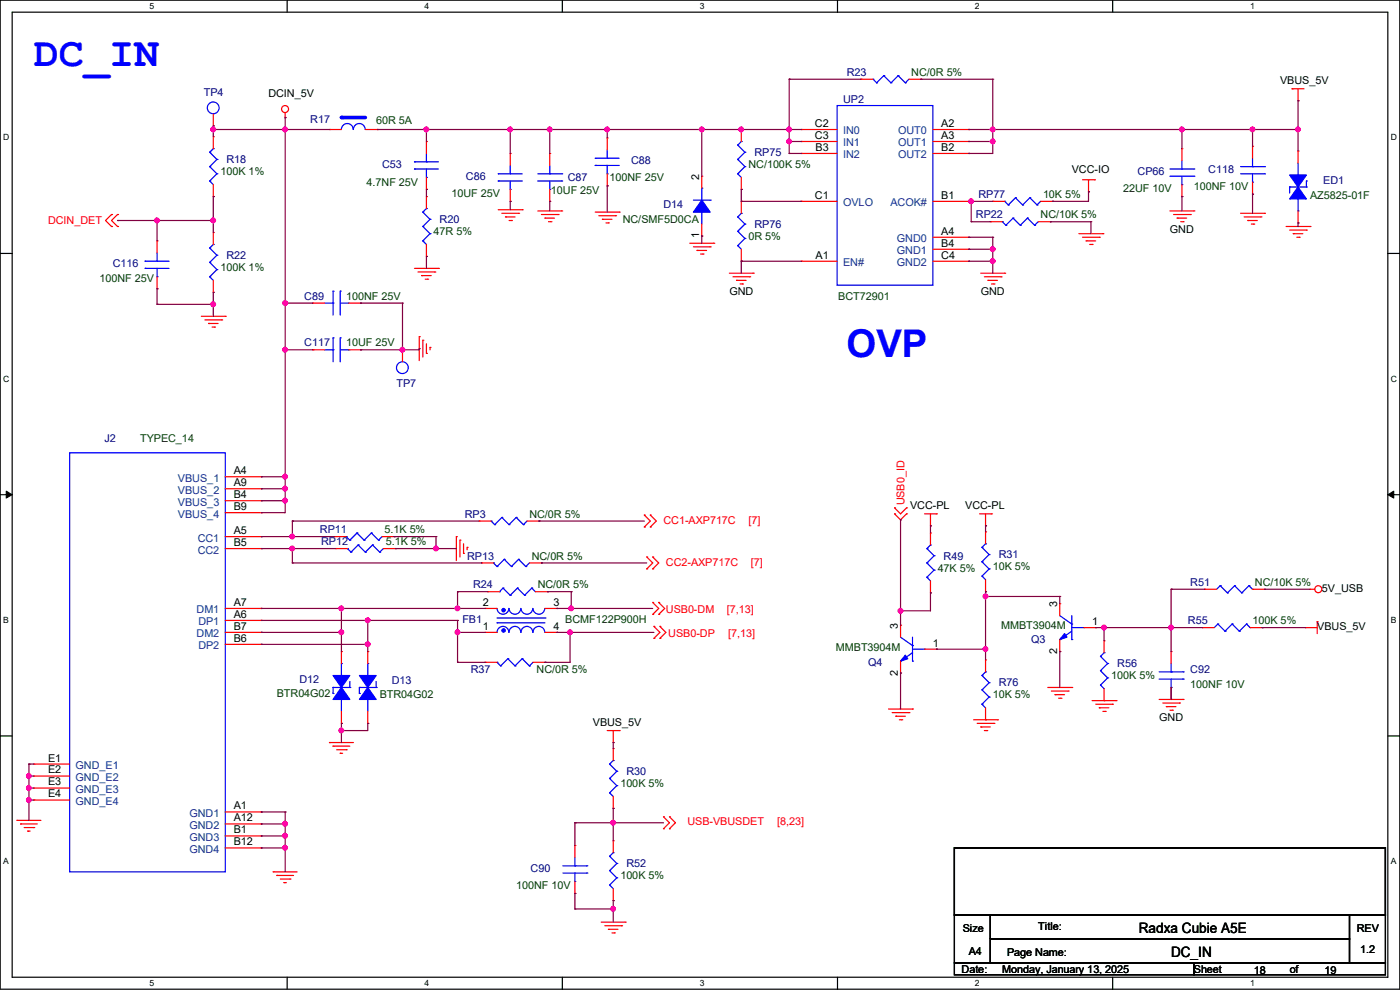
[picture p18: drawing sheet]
<svg xmlns="http://www.w3.org/2000/svg" width="297mm" height="210mm" viewBox="0 0 297 210" stroke-linecap="round" stroke-linejoin="round" font-family="sans-serif">
<defs><g id="words">
<text font-size="8.9" fill="#00f" x="7.2" y="14.1">DC_IN</text>
<text font-size="8.1" fill="#00f" x="179.6" y="75.6">OVP</text>
<g font-size="3">
<text x="241.6" y="197.9">Radxa Cubie A5E</text>
<text x="248.5" y="202.9">DC_IN</text>
</g>
<g font-size="2.3" fill="#000080">
<text x="179.6" y="16.1">R23</text>
<text x="43.2" y="20.4">TP4</text>
<text x="178.9" y="21.9">UP2</text>
<text x="65.8" y="26">R17</text>
<text x="48" y="34.6">R18</text>
<text x="81.1" y="35.6">C53</text>
<text x="133.9" y="34.9">C88</text>
<text x="160.1" y="33.1">RP75</text>
<text x="98.8" y="38.2">C86</text>
<text x="120.4" y="38.4">C87</text>
<text x="207.6" y="42">RP77</text>
<text x="241.3" y="37.2">CP66</text>
<text x="256.3" y="36.7">C118</text>
<text x="280.7" y="38.9">ED1</text>
<text x="93.3" y="47.3">R20</text>
<text x="140.8" y="44">D14</text>
<text x="207.1" y="46.3">RP22</text>
<text x="160.1" y="48.3">RP76</text>
<text x="23.9" y="56.7">C116</text>
<text x="48" y="54.9">R22</text>
<text x="64.6" y="63.6">C89</text>
<text x="64.6" y="73.5">C117</text>
<text x="84.1" y="82.1">TP7</text>
<text x="22.1" y="93.8">J2</text>
<text x="67.9" y="113.1">RP11</text>
<text x="98.6" y="109.8">RP3</text>
<text x="68.1" y="115.7">RP12</text>
<text x="99.1" y="118.7">RP13</text>
<text x="200.2" y="118.7">R49</text>
<text x="211.9" y="118.4">R31</text>
<text x="100.4" y="124.8">R24</text>
<text x="252.5" y="124.3">R51</text>
<text x="98.1" y="132.2">FB1</text>
<text x="218.7" y="136.5">Q3</text>
<text x="252" y="132.4">R55</text>
<text x="99.9" y="142.8">R37</text>
<text x="184.2" y="141.3">Q4</text>
<text x="237" y="141.6">R56</text>
<text x="252.5" y="142.8">C92</text>
<text x="63.5" y="144.9">D12</text>
<text x="83.1" y="145.1">D13</text>
<text x="211.9" y="145.6">R76</text>
<text x="132.9" y="164.4">R30</text>
<text x="112.6" y="185">C90</text>
<text x="132.9" y="184">R52</text>
</g>
<g font-size="2.3" fill="#004000">
<text x="193.3" y="16.1">NC/0R 5%</text>
<text x="79.8" y="26.2">60R 5A</text>
<text x="158.8" y="35.6">NC/100K 5%</text>
<text x="46.8" y="37.2">100K 1%</text>
<text x="77.8" y="39.5">4.7NF 25V</text>
<text x="95.8" y="41.7">10UF 25V</text>
<text x="116.9" y="41.2">10UF 25V</text>
<text x="129.3" y="38.4">100NF 25V</text>
<text x="221.3" y="42">10K 5%</text>
<text x="238.3" y="40.7">22UF 10V</text>
<text x="253.3" y="40.2">100NF 10V</text>
<text x="132.1" y="47.3">NC/SMF5D0CA</text>
<text x="220.8" y="46.3">NC/10K 5%</text>
<text x="277.9" y="42.2">AZ5825-01F</text>
<text x="92" y="49.9">47R 5%</text>
<text x="158.8" y="50.9">0R 5%</text>
<text x="21.1" y="59.8">100NF 25V</text>
<text x="46.8" y="57.5">100K 1%</text>
<text x="73.4" y="63.6">100NF 25V</text>
<text x="177.8" y="63.6">BCT72901</text>
<text x="73.4" y="73.5">10UF 25V</text>
<text x="29.8" y="93.8">TYPEC_14</text>
<text x="81.6" y="113.1">5.1K 5%</text>
<text x="112.3" y="109.8">NC/0R 5%</text>
<text x="81.8" y="115.7">5.1K 5%</text>
<text x="112.8" y="118.7">NC/0R 5%</text>
<text x="114.1" y="124.8">NC/0R 5%</text>
<text x="198.9" y="121.2">47K 5%</text>
<text x="210.6" y="121">10K 5%</text>
<text x="266.2" y="124.3">NC/10K 5%</text>
<text x="119.9" y="132.2">BCMF122P900H</text>
<text x="212.4" y="133.4">MMBT3904M</text>
<text x="265.7" y="132.4">100K 5%</text>
<text x="113.8" y="142.8">NC/0R 5%</text>
<text x="177.3" y="138">MMBT3904M</text>
<text x="58.7" y="147.9">BTR04G02</text>
<text x="80.6" y="148.2">BTR04G02</text>
<text x="210.6" y="148.2">10K 5%</text>
<text x="235.8" y="144.1">100K 5%</text>
<text x="252.5" y="145.9">100NF 10V</text>
<text x="131.6" y="167">100K 5%</text>
<text x="109.5" y="188.6">100NF 10V</text>
<text x="131.6" y="186.5">100K 5%</text>
</g>
<g font-size="2.3">
<text x="271.6" y="17.9">VBUS_5V</text>
<text x="56.9" y="20.7">DCIN_5V</text>
<text x="172.9" y="26.9">C2</text>
<text x="172.9" y="29.5">C3</text>
<text x="199.7" y="26.9">A2</text>
<text x="199.7" y="29.5">A3</text>
<text x="173" y="32">B3</text>
<text x="199.7" y="32">B2</text>
<text x="148.3" y="38.1" transform="rotate(-90 148.3 38.1)">2</text>
<text x="227.4" y="36.7">VCC-IO</text>
<text x="172.9" y="42.2">C1</text>
<text x="199.7" y="42.2">B1</text>
<text x="148.3" y="50.6" transform="rotate(-90 148.3 50.6)">1</text>
<text x="199.7" y="49.8">A4</text>
<text x="199.7" y="52.3">B4</text>
<text x="248.2" y="49.4">GND</text>
<text x="173" y="54.9">A1</text>
<text x="199.7" y="54.9">C4</text>
<text x="154.7" y="62.6">GND</text>
<text x="208.1" y="62.6">GND</text>
<text x="49.6" y="100.6">A4</text>
<text x="49.6" y="103.1">A9</text>
<text x="49.6" y="105.7">B4</text>
<text x="49.6" y="113.3">A5</text>
<text x="49.6" y="108.2">B9</text>
<text x="193.1" y="108">VCC-PL</text>
<text x="204.8" y="108">VCC-PL</text>
<text x="49.6" y="115.8">B5</text>
<text x="280.5" y="125.6">5V_USB</text>
<text x="49.6" y="131.1">A6</text>
<text x="49.6" y="128.5">A7</text>
<text x="102.4" y="128.5">2</text>
<text x="117.4" y="128.5">3</text>
<text x="224.3" y="128.8" transform="rotate(-90 224.3 128.8)">3</text>
<text x="49.6" y="133.6">B7</text>
<text x="49.6" y="136.1">B6</text>
<text x="102.4" y="133.6">1</text>
<text x="117.4" y="133.6">4</text>
<text x="190.5" y="133.4" transform="rotate(-90 190.5 133.4)">3</text>
<text x="197.9" y="137.2">1</text>
<text x="231.7" y="132.6">1</text>
<text x="279.4" y="133.7">VBUS_5V</text>
<text x="190.5" y="143.3" transform="rotate(-90 190.5 143.3)">2</text>
<text x="224.3" y="138.7" transform="rotate(-90 224.3 138.7)">2</text>
<text x="125.8" y="154">VBUS_5V</text>
<text x="245.9" y="153">GND</text>
<text x="10.2" y="161.5">E1</text>
<text x="10.2" y="164.1">E2</text>
<text x="10.2" y="166.6">E3</text>
<text x="10.2" y="169.2">E4</text>
<text x="49.6" y="171.7">A1</text>
<text x="49.6" y="174.2">A12</text>
<text x="49.6" y="179.3">B12</text>
<text x="49.6" y="176.8">B1</text>
<text x="204.3" y="197.7">Size</text>
<text x="220.3" y="197.2">Title:</text>
<text x="287.8" y="197.7">REV</text>
<text x="205.5" y="202.5">A4</text>
<text x="213.7" y="202.8">Page Name:</text>
<text x="288.6" y="202.3">1.2</text>
<text x="204" y="206.3">Date:</text>
<text x="212.6" y="206.3">Monday, January 13, 2025</text>
<text x="253.3" y="206.3">Sheet</text>
<text x="266" y="206.6">18</text>
<text x="273.6" y="206.3">of</text>
<text x="281" y="206.6">19</text>
</g>
<g font-size="2.3" fill="#004080">
<text x="178.9" y="28.5">IN0</text>
<text x="190.5" y="28.5">OUT0</text>
<text x="178.9" y="31.1">IN1</text>
<text x="178.9" y="33.6">IN2</text>
<text x="190.5" y="31.1">OUT1</text>
<text x="190.5" y="33.6">OUT2</text>
<text x="178.9" y="43.8">OVLO</text>
<text x="188.9" y="43.8">ACOK#</text>
<text x="190.3" y="51.4">GND0</text>
<text x="190.3" y="53.9">GND1</text>
<text x="178.9" y="56.5">EN#</text>
<text x="190.3" y="56.5">GND2</text>
<text x="37.8" y="102.2">VBUS_1</text>
<text x="37.8" y="104.7">VBUS_2</text>
<text x="37.8" y="107.3">VBUS_3</text>
<text x="37.8" y="109.8">VBUS_4</text>
<text x="42" y="114.9">CC1</text>
<text x="42" y="117.4">CC2</text>
<text x="41.7" y="130.1">DM1</text>
<text x="41.7" y="135.2">DM2</text>
<text x="42.1" y="132.7">DP1</text>
<text x="42.1" y="137.8">DP2</text>
<text x="16" y="163.2">GND_E1</text>
<text x="16" y="165.7">GND_E2</text>
<text x="16" y="168.2">GND_E3</text>
<text x="16" y="170.8">GND_E4</text>
<text x="40.2" y="173.3">GND1</text>
<text x="40.2" y="175.9">GND2</text>
<text x="40.2" y="178.4">GND3</text>
<text x="40.2" y="180.9">GND4</text>
</g>
<g font-size="2.3" fill="#f00">
<text x="10.2" y="47.6">DCIN_DET</text>
<text x="191.9" y="107.2" transform="rotate(-90 191.9 107.2)">USB0_ID</text>
<text x="140.8" y="111.1">CC1-AXP717C</text>
<text x="158.8" y="111.1">[7]</text>
<text x="141.3" y="120">CC2-AXP717C</text>
<text x="159.3" y="120">[7]</text>
<text x="141.3" y="130.1">USB0-DM</text>
<text x="154.2" y="130.1">[7,13]</text>
<text x="141.8" y="135.2">USB0-DP</text>
<text x="154.5" y="135.2">[7,13]</text>
<text x="145.8" y="175.1">USB-VBUSDET</text>
<text x="164.9" y="175.1">[8,23]</text>
</g>
<g font-size="1.8">
<text x="31.7" y="1.9">5</text>
<text x="90.1" y="1.9">4</text>
<text x="148.5" y="1.9">3</text>
<text x="206.8" y="1.9">2</text>
<text x="265.2" y="1.9">1</text>
<text x=".7" y="29.8">D</text>
<text x="295.1" y="29.8">D</text>
<text x=".7" y="80.9">C</text>
<text x="295.1" y="80.9">C</text>
<text x=".7" y="132.1">B</text>
<text x="295.1" y="132.1">B</text>
<text x=".7" y="183.3">A</text>
<text x="295.1" y="183.3">A</text>
<text x="31.7" y="209.2">5</text>
<text x="90.1" y="209.2">4</text>
<text x="148.5" y="209.2">3</text>
<text x="206.8" y="209.2">2</text>
<text x="265.2" y="209.2">1</text>
</g>
</g></defs>
<path d="M0 0h297v209.8h-297zM2.6 2.6h291.8v204.7h-291.8z" fill="none" stroke="#000" stroke-width=".25"/>
<g fill="#fff">
<path d="M31.7 .3h1v2h-1z"/>
<path d="M31.7 207.6h1v1.9h-1z"/>
</g>
<path d="M60.9 0v2.6M60.9 207.3v2.5" fill="none" stroke="#000" stroke-width=".25"/>
<g fill="#fff">
<path d="M90.1 .3h1v2h-1z"/>
<path d="M90.1 207.6h1v1.9h-1z"/>
</g>
<path d="M119.3 0v2.6M119.3 207.3v2.5" fill="none" stroke="#000" stroke-width=".25"/>
<g fill="#fff">
<path d="M148.5 .3h.9v2h-.9z"/>
<path d="M148.5 207.6h.9v1.9h-.9z"/>
</g>
<path d="M177.7 0v2.6M177.7 207.3v2.5" fill="none" stroke="#000" stroke-width=".25"/>
<g fill="#fff">
<path d="M206.8 .3h1v2h-1z"/>
<path d="M206.8 207.6h1v1.9h-1z"/>
</g>
<path d="M236.1 0v2.6M236.1 207.3v2.5" fill="none" stroke="#000" stroke-width=".25"/>
<g fill="#fff">
<path d="M265.2 .3h1v2h-1z"/>
<path d="M265.2 207.6h1v1.9h-1z"/>
<path d="M.7 28.2h1.2v1.9h-1.2z"/>
<path d="M295.1 28.2h1.2v1.9h-1.2z"/>
<path d="M.7 79.3h1.2v2h-1.2z"/>
<path d="M295.1 79.3h1.2v2h-1.2z"/>
</g>
<path d="M0 53.8h2.6M294.4 53.8h2.6" fill="none" stroke="#000" stroke-width=".25"/>
<g fill="#fff">
<path d="M.7 130.5h1.2v2h-1.2z"/>
<path d="M295.1 130.5h1.1v2h-1.1z"/>
</g>
<path d="M0 104.9h2.6M294.4 104.9h2.6" fill="none" stroke="#000" stroke-width=".25"/>
<path d="M1.3 104.2l1.3 .7-1.3 .8zM294.4 104.9l1.3-.7v1.5z" fill="#000" stroke="#000" stroke-width=".21"/>
<g fill="#fff">
<path d="M.7 181.7h1.2v2h-1.2z"/>
<path d="M295.1 181.7h1.1v2h-1.1z"/>
</g>
<path d="M0 156.1h2.6M294.4 156.1h2.6M202.5 179.9h91.4v14.2h-91.4zM202.5 194.1h7.6v10.2h-7.6zM210.1 194.1h76.2v5.1h-76.2zM210.1 199.2h76.2v5.1h-76.2zM286.3 194.1h7.6v10.2h-7.6zM202.5 204.3h50.8v2.5h-50.8zM253.3 204.3h40.6v2.5h-40.6z" fill="none" stroke="#000" stroke-width=".25"/>
<g fill="none" stroke="#f00" stroke-width=".25">
<path d="M182.7 16.8h.1M182.7 16.8h2.5M192.8 16.8h2.6M195.4 16.8h.1M274.1 18.8h.1M274.1 18.8h2.5M275.4 18.8v2.6M45.3 29h.1M45.3 26.7h.1M45.3 24.2v2.5M45.3 29v2.5M45.3 39.2v2.5"/>
<path d="M60.5 24.9h.1M60.5 23.9v1M90.5 30h.1M90.5 30v2.6M90.5 37.6v2.6M108.2 32.6h.1M108.2 32.6v2.5M116.6 32.6h.1M116.6 32.6v2.5M128.8 29.3h.1M128.8 39.4h.1M128.8 29.3v2.5"/>
<path d="M128.8 36.9v2.5M148.9 37.4h.1M148.9 37.4v2.5M157.3 27.5h.1M157.3 27.5v2.5M157.3 37.6v2.6M170 27.5h.1M170 30h.1M170 32.6h.1M170 27.5h7.6M170 30h7.6M170 32.6h7.6"/>
<path d="M197.9 27.5h7.6M197.9 30h7.6M197.9 32.6h7.6M205.5 27.5h.1M205.5 30h.1M205.5 32.6h.1M229.7 38.1h2.5M230.9 38.1v2.6M232.2 38.1h.1M250.7 31.5h.1M250.7 31.5v2.6M250.7 39.2v2.5"/>
<path d="M265.7 31h.1M265.7 31v2.6M265.7 38.7v2.5M275.4 21.4h.1M275.4 32h.1M275.4 32v2.6M23.7 48h.1M23.7 45.5h.1M23.7 45.5l-1.3 1.3 1.3 1.2M24.9 48h.1M24.9 45.5h.1M24.9 45.5l-1.2 1.3 1.2 1.2"/>
<path d="M33.3 51.1h.1M33.3 51.1v2.5M33.3 58.7v2.6M45.3 49.3h.1M45.3 41.7h.1M45.3 49.3v2.6M45.3 59.5v2.5M87.9 56.9h5.1M88.7 57.7h3.5M89.5 58.5h.1M89.5 58.5h2M90.2 59.2h.5"/>
<path d="M90.5 54.4h.1M90.5 41.7h.1M90.5 40.2h.1M90.5 41.7v2.5M90.5 51.9v2.5M90.7 59.2h.1M92.2 57.7h.1M93 56.9h.1M105.7 44.5h5.1M106.5 45.3h3.5M107.2 46h.1M107.2 46h2.1"/>
<path d="M108 46.8h.5M108.2 42.7h.1M108.2 40.2v2.5M108.5 46.8h.1M110 45.3h.1M110.8 44.5h.1M114.1 44.7h5.1M114.9 45.5h3.5M115.6 46.3h.1M115.6 46.3h2M116.4 47h.5M116.6 42.7h.1"/>
<path d="M116.6 40.2v2.5M116.9 47h.1M118.4 45.5h.1M119.2 44.7h.1M126.3 45h5.1M127 45.8h3.6M127.8 46.5h.1M127.8 46.5h2M128.6 47.3h.5M129.1 47.3h.1M130.6 45.8h.1M131.4 45h.1"/>
<path d="M146.3 51.6h5.1M147.1 52.4h3.6M147.9 53.1h.1M147.9 53.1h2M148.6 53.9h.5M148.9 50.1h.1M148.9 47.5v2.6M149.1 53.9h.1M150.7 52.4h.1M151.4 51.6h.1M154.7 58h5.1M155.5 58.7h3.5"/>
<path d="M156.3 59.5h.1M156.3 59.5h2M157.3 55.4h.1M157.3 42.7h.1M157.3 40.2h.1M157.3 42.7v2.6M157.3 52.9v2.5M159 58.7h.1M159.8 58h.1M170 55.4h.1M170 42.7h.1M170 42.7h7.6"/>
<path d="M170 55.4h7.6M197.9 50.3h7.6M197.9 42.7h7.6M197.9 55.4h7.6M197.9 52.9h7.6M205.5 42.7h.1M205.5 50.3h.1M205.5 52.9h.1M205.5 55.4h.1M208.1 58h5M208.8 58.7h3.6M209.6 59.5h.1"/>
<path d="M209.6 59.5h2M210.1 47h.1M210.1 47h2.5M210.6 42.7h.1M210.6 42.7h2.5M212.4 58.7h.1M213.1 58h.1M220.3 47h2.5M220.8 42.7h2.5M222.8 47h.1M223.3 42.7h.1M228.9 49.6h5.1"/>
<path d="M229.7 50.3h3.5M230.4 51.1h.1M230.4 51.1h2.1M230.9 40.7h.1M231.2 51.9h.5M231.7 51.9h.1M233.2 50.3h.1M234 49.6h.1M248.2 44.7h5.1M249 45.5h3.5M249.7 46.3h.1M249.7 46.3h2.1"/>
<path d="M250.5 47h.5M250.7 41.7h.1M251 47h.1M252.5 45.5h.1M253.3 44.7h.1M263.2 45.3h5.1M263.9 46h3.6M264.7 46.8h.1M264.7 46.8h2M265.5 47.5h.5M265.7 41.2h.1M266 47.5h.1"/>
<path d="M267.5 46h.1M268.3 45.3h.1M272.8 48h5.1M273.6 48.8h3.6M274.4 49.6h.1M274.4 49.6h2M275.1 50.3h.5M275.4 47.3h.1M275.4 44.7v2.6M275.6 50.3h.1M277.2 48.8h.1M277.9 48h.1"/>
<path d="M33.3 61.3h.1M42.7 67.1h5.1M43.5 67.9h3.5M44.2 68.6h.1M44.2 68.6h2.1M45 69.4h.5M45.3 62h.1M45.5 69.4h.1M47 67.9h.1M47.8 67.1h.1M66.3 64.3h.1M66.3 74.2h.1"/>
<path d="M66.3 64.3h2.6M66.3 74.2h2.6M74 64.3h2.5M74 74.2h2.5M76.5 64.3h.1M76.5 74.2h.1M85.4 74.2h.1M85.4 74.2v2.6M88.9 71.4h.1M88.9 71.4v5.1M89.7 72.2h.1M89.7 72.2v3.5"/>
<path d="M90.5 75h.1M90.5 72.9v2.1M91.2 73.7h.1M91.2 73.7v.5M157 60.2h.5M157.5 60.2h.1M210.4 60.2h.5M210.9 60.2h.1M70.9 113.8h.1M70.9 113.8h2.5M71.2 116.4h.1M71.2 116.4h2.5"/>
<path d="M81.1 113.8h2.5M81.3 116.4h2.6M83.6 113.8h.1M83.9 116.4h.1M96.8 113.8h.1M96.8 113.8v5.1M97.6 114.6h.1M97.6 114.6v3.6M98.3 117.4h.1M98.3 115.4v2M99.1 116.1h.1M99.1 116.1v.5"/>
<path d="M102.2 119.4h.1M102.2 119.4h2.5M112.3 119.4h2.6M114.9 119.4h.1M136.7 109.3h.1M136.7 111.8h.1M136.7 109.3l1.3 1.2-1.3 1.3M137.2 118.2h.1M137.2 118.2l1.3 1.2-1.3 1.3M138 109.3h.1M138 111.8h.1M138 109.3l1.2 1.2-1.2 1.3"/>
<path d="M138.5 118.2h.1M138.5 118.2l1.2 1.2-1.2 1.3M189.8 109h.1M189.8 107.7h.1M189.8 109l1.3 1.3 1.2-1.3M189.8 107.7l1.3 1.3 1.2-1.3M192.3 109h.1M192.3 107.7h.1M196.1 109h2.6M197.4 111.5h.1M197.4 113.1h.1M197.4 109v2.5"/>
<path d="M197.4 113.1v2.5M198.7 109h.1M207.8 109h2.6M209.1 111.5h.1M209.1 112.8h.1M209.1 109v2.5M209.1 112.8v2.6M210.4 109h.1M72.4 138.2h.1M72.4 138.2v2.6M78 138.2h.1M78 138.2v2.6"/>
<path d="M102.9 134.2h.1M102.9 129.1h.1M102.9 134.2h2.6M102.9 129.1h2.6M103.4 125.5h.1M103.4 125.5h2.6M113.6 125.5h2.5M115.6 134.2h2.6M115.6 129.1h2.6M116.1 125.5h.1M118.2 134.2h.1M118.2 129.1h.1"/>
<path d="M137.2 120.7h.1M138.5 127.8h.1M138.5 130.3h.1M138.5 120.7h.1M138.5 127.8l1.2 1.3-1.2 1.2M138.7 132.9h.1M138.7 135.4h.1M138.7 132.9l1.3 1.3-1.3 1.2M139.7 127.8h.1M139.7 130.3h.1M139.7 127.8l1.3 1.3-1.3 1.2M140 132.9h.1"/>
<path d="M140 135.4h.1M140 132.9l1.3 1.3-1.3 1.2M191.1 132.6h.1M191.1 132.6v2.6M196.1 137.7h2.6M197.4 125.8h.1M197.4 123.2v2.6M198.7 137.7h.1M209.1 125.5h.1M209.1 140h.1M209.1 123v2.5M209.1 140v2.5"/>
<path d="M224.8 138.2h.1M224.8 128.1h.1M224.8 128.1v2.5M224.8 135.7v2.5M229.9 133.1h2.6M232.5 133.1h.1M234.2 135.9h.1M234.2 135.9v2.6M248.5 138.2h.1M248.5 138.2v2.6M255.1 133.1h.1M255.1 133.1h2.5"/>
<path d="M255.6 125h.1M255.6 125h2.5M265.2 133.1h2.6M265.7 125h2.6M267.8 133.1h.1M268.3 125h.1M276.9 133.1h.1M276.9 133.1h2.5M277.9 125h.1M277.9 125h1M279.4 131.9h.1M279.4 131.9v2.5"/>
<path d="M69.9 157.5h.1M69.9 157.5h5.1M70.7 158.3h.1M70.7 158.3h3.5M71.4 159h2M72.2 159.8h.1M72.2 159.8h.5M72.4 153.5h.1M72.4 150.9v2.6M73.4 159h.1M78 153.5h.1M78 150.9v2.6"/>
<path d="M102.9 140.5h.1M102.9 140.5h2.6M113.1 140.5h2.5M115.6 140.5h.1M128.8 155h2.6M130.1 157.5h.1M130.1 158.8h.1M130.1 155v2.5M130.1 158.8v2.5M131.4 155h.1M188.5 150.4h5.1M189.3 151.2h3.5"/>
<path d="M190 151.9h.1M190 151.9h2.1M190.8 152.7h.5M191.1 142.8h.1M191.1 140.3v2.5M191.3 152.7h.1M192.8 151.2h.1M193.6 150.4h.1M206.5 152.7h5.1M207.3 153.5h3.6M208.1 154.2h.1M208.1 154.2h2"/>
<path d="M208.8 155h.5M209.1 152.7h.1M209.1 150.2v2.5M209.3 155h.1M210.9 153.5h.1M211.6 152.7h.1M222.3 145.8h5.1M223.1 146.6h3.5M223.8 147.4h.1M223.8 147.4h2M224.6 148.1h.5M225.1 148.1h.1"/>
<path d="M226.6 146.6h.1M227.4 145.8h.1M231.7 148.6h5.1M232.5 149.4h3.5M233.2 150.2h.1M233.2 150.2h2M234 150.9h.5M234.2 148.6h.1M234.2 146.1v2.5M234.5 150.9h.1M236 149.4h.1M236.8 148.6h.1"/>
<path d="M245.9 148.4h5.1M246.7 149.1h3.5M247.4 149.9h.1M247.4 149.9h2.1M248.2 150.7h.5M248.5 148.4h.1M248.5 145.8v2.6M248.7 150.7h.1M250.2 149.1h.1M251 148.4h.1M3.6 174h.1M3.6 174h5.1"/>
<path d="M4.4 174.8h.1M4.4 174.8h3.5M5.1 175.6h2.1M5.9 176.3h.1M5.9 176.3h.5M7.2 175.6h.1M122 179.4h.1M122 179.4v2.5M130.1 171.5h.1M130.1 178.4h.1M130.1 169v2.5M130.1 178.4v2.5"/>
<path d="M140.8 175.8h.1M140.8 173.3h.1M140.8 173.3l1.2 1.2-1.2 1.3M142 175.8h.1M142 173.3h.1M142 173.3l1.3 1.2-1.3 1.3M58 185h.1M58 185h5M58.7 185.7h.1M58.7 185.7h3.6M59.5 186.5h2M60.2 187.2h.1"/>
<path d="M60.2 187.2h.5M61.5 186.5h.1M122 189.5h.1M122 187v2.5M127.6 195.6h5M128.3 196.4h3.6M129.1 197.1h.1M129.1 197.1h2M129.8 197.9h.5M130.1 191.1h.1M130.1 188.5v2.6M130.3 197.9h.1"/>
<path d="M131.9 196.4h.1M132.6 195.6h.1"/>
<circle cx="60.5" cy="23.1" r=".74"/>
<circle cx="279.7" cy="125" r=".74"/>
</g>
<g fill="none" stroke="#00f" stroke-width=".25">
<path d="M185.2 16.8h.1M185.2 16.8l.8 .8M186 17.6h.1M187.5 16h.1M187.5 16l1.5 1.6M187.5 16l-1.5 1.6M189 17.6h.1M190.5 16h.1M190.5 16l1.6 1.6M190.5 16l-1.5 1.6M192.1 17.6h.1M192.8 16.8l-.7 .8"/>
<path d="M44.5 38.4h.1M44.5 35.3h.1M44.5 32.3h.1M44.5 38.4l.8 .8M44.5 35.3l1.5 1.6M44.5 32.3l1.5 1.5M45.3 31.5h.1M45.3 31.5l-.8 .8M46 36.9h.1M46 33.8h.1M46 36.9l-1.5 1.5M46 33.8l-1.5 1.5"/>
<path d="M72.4 27.5a1.25 1.25 0 0 1 1.3-1.3 1.25 1.25 0 0 1 1.2 1.3M75 27.5a1.25 1.25 0 0 1 1.2-1.3 1.25 1.25 0 0 1 1.3 1.3M87.9 35.9h.1M87.9 34.3h.1M87.9 35.9h5.1M87.9 34.3h5.1M90.5 37.6h.1M90.5 34.3h.1M90.5 32.6v1.7M90.5 35.9v1.7M105.7 38.4h.1M105.7 36.9h.1"/>
<path d="M105.7 36.9h5.1M105.7 38.4h5.1M108.2 36.9h.1M108.2 35.1v1.8M108.2 38.4v1.8M114.1 36.9h5.1M114.1 38.4h5.1M116.6 36.9h.1M116.6 35.1v1.8M116.6 38.4v1.8M119.2 38.4h.1M119.2 36.9h.1"/>
<path d="M126.3 35.1h.1M126.3 33.6h.1M126.3 35.1h5.1M126.3 33.6h5.1M128.8 36.9h.1M128.8 33.6h.1M128.8 31.8v1.8M128.8 35.1v1.8M148.9 39.9h.1M148.9 39.9v2.6M156.5 36.9h.1M156.5 33.8h.1"/>
<path d="M156.5 30.8h.1M156.5 36.9l.8 .7M156.5 33.8l1.5 1.5M156.5 30.8l1.5 1.5M157.3 30h.1M157.3 30l-.8 .8M158 35.3h.1M158 32.3h.1M158 35.3l-1.5 1.6M158 32.3l-1.5 1.5M177.6 22.4h20.3v38.1h-20.3zM248.2 37.4h5.1"/>
<path d="M248.2 35.9h5.1M250.7 39.2h.1M250.7 35.9h.1M250.7 34.1v1.8M250.7 37.4v1.8M253.3 37.4h.1M253.3 35.9h.1M263.2 36.9h5.1M263.2 35.3h5.1M265.7 38.7h.1M265.7 35.3h.1M265.7 33.6v1.7"/>
<path d="M265.7 36.9v1.8M268.3 36.9h.1M268.3 35.3h.1M273.6 39.7h.1M273.6 39.7v1.2M273.6 39.7h3.6M275.4 37.1h.1M275.4 34.6v2.5M277.2 39.7h.1M277.2 38.4h.1M277.2 38.4v1.3M30.8 56.9h.1"/>
<path d="M30.8 55.4h.1M30.8 56.9h5.1M30.8 55.4h5.1M33.3 58.7h.1M33.3 55.4h.1M33.3 53.6v1.8M33.3 56.9v1.8M44.5 58.7h.1M44.5 55.7h.1M44.5 52.6h.1M44.5 58.7l.8 .8M44.5 55.7l1.5 1.5"/>
<path d="M44.5 52.6l1.5 1.5M45.3 51.9h.1M45.3 51.9l-.8 .7M46 57.2h.1M46 54.1h.1M46 57.2l-1.5 1.5M46 54.1l-1.5 1.6M89.7 51.1h.1M89.7 48h.1M89.7 45h.1M89.7 51.1l.8 .8M89.7 48l1.5 1.6"/>
<path d="M89.7 45l1.5 1.5M90.5 44.2h.1M90.5 44.2l-.8 .8M91.2 49.6h.1M91.2 46.5h.1M91.2 49.6l-1.5 1.5M91.2 46.5l-1.5 1.5M108.2 40.2h.1M116.6 40.2h.1M147.1 42.5h3.6M148.9 45h.1M148.9 45v2.5"/>
<path d="M150.7 42.5h.1M156.5 52.1h.1M156.5 49.1h.1M156.5 46h.1M156.5 52.1l.8 .8M156.5 49.1l1.5 1.5M156.5 46l1.5 1.5M157.3 45.3h.1M157.3 45.3l-.8 .7M158 50.6h.1M158 47.5h.1M158 50.6l-1.5 1.5"/>
<path d="M158 47.5l-1.5 1.6M212.6 47h.1M212.6 47l.8 .8M213.1 42.7h.1M213.1 42.7l.8 .8M213.4 47.8h.1M213.9 43.5h.1M214.9 46.3h.1M214.9 46.3l1.6 1.5M214.9 46.3l-1.5 1.5M215.4 42h.1M215.4 42l1.6 1.5"/>
<path d="M215.4 42l-1.5 1.5M216.5 47.8h.1M217 43.5h.1M218 46.3h.1M218 46.3l1.5 1.5M218 46.3l-1.5 1.5M218.5 42h.1M218.5 42l1.5 1.5M218.5 42l-1.5 1.5M219.5 47.8h.1M220 43.5h.1M220.3 47l-.8 .8"/>
<path d="M220.8 42.7l-.8 .8M275.4 44.7h.1M275.4 42.2v2.5M68.9 64.3h1.8M68.9 74.2h1.8M70.7 64.3h.1M70.7 61.8h.1M70.7 74.2h.1M70.7 71.7h.1M70.7 61.8v5M70.7 71.7v5.1M72.2 61.8h.1"/>
<path d="M72.2 71.7h.1M72.2 64.3h1.8M72.2 61.8v5M72.2 71.7v5.1M72.2 74.2h1.8M74 64.3h.1M74 74.2h.1M73.4 113.8h.1M73.4 113.8l.8 .8M73.7 116.4h.1M73.7 116.4l.8 .7M74.2 114.6h.1"/>
<path d="M74.5 117.1h.1M75.7 113.1h.1M75.7 113.1l1.6 1.5M75.7 113.1l-1.5 1.5M76 115.6h.1M76 115.6l1.5 1.5M76 115.6l-1.5 1.5M77.3 114.6h.1M77.5 117.1h.1M78.8 113.1h.1M78.8 113.1l1.5 1.5M78.8 113.1l-1.5 1.5"/>
<path d="M79 115.6h.1M79 115.6l1.6 1.5M79 115.6l-1.5 1.5M80.3 114.6h.1M80.6 117.1h.1M81.1 113.8l-.8 .8M81.3 116.4l-.7 .7M104.7 119.4h.1M104.7 119.4l.8 .8M107 118.7h.1M107 118.7l1.5 1.5M107 118.7l-1.5 1.5"/>
<path d="M110 118.7h.1M110 118.7l1.5 1.5M110 118.7l-1.5 1.5M112.3 119.4l-.8 .8M196.6 119.4h.1M196.6 116.4h.1M196.6 119.4l1.6 1.5M196.6 116.4l1.6 1.5M197.4 115.6h.1M197.4 115.6l-.8 .8M198.2 117.9h.1M198.2 117.9l-1.6 1.5"/>
<path d="M208.3 119.2h.1M208.3 116.1h.1M208.3 119.2l1.5 1.5M208.3 116.1l1.5 1.5M209.1 115.4h.1M209.1 115.4l-.8 .7M209.8 117.6h.1M209.8 117.6l-1.5 1.6M105.5 134.2a1.25 1.25 0 0 1 1.2-1.3 1.25 1.25 0 0 1 1.2 1.3M105.5 120.2h.1M105.5 129.1a1.25 1.25 0 0 0 1.2 1.2 1.25 1.25 0 0 0 1.2-1.2M105.5 132.1h.1"/>
<path d="M105.5 131.1h10.1M105.5 132.1h10.1M106 125.5h.1M106.7 124.8h.1M106.7 124.8l1.5 1.5M106.7 124.8l-.7 .7M107.7 139.7h.1M107.7 139.7l1.6 1.6M107.7 139.7l-1.5 1.6M108 134.2a1.25 1.25 0 0 1 1.2-1.3 1.25 1.25 0 0 1 1.3 1.3M108 129.1a1.25 1.25 0 0 0 1.2 1.2 1.25 1.25 0 0 0 1.3-1.2M108.2 126.3h.1"/>
<path d="M108.5 120.2h.1M109.8 124.8h.1M109.8 124.8l1.5 1.5M109.8 124.8l-1.6 1.5M110.5 134.2a1.25 1.25 0 0 1 1.3-1.3 1.25 1.25 0 0 1 1.2 1.3M110.5 129.1a1.25 1.25 0 0 0 1.3 1.2 1.25 1.25 0 0 0 1.2-1.2M110.8 139.7h.1M110.8 139.7l1.5 1.6M110.8 139.7l-1.5 1.6M111.3 126.3h.1M111.5 120.2h.1M112.8 124.8h.1"/>
<path d="M112.8 124.8l.8 .7M112.8 124.8l-1.5 1.5M113.1 129.1a1.25 1.25 0 0 0 1.2 1.2 1.25 1.25 0 0 0 1.3-1.2M113.1 134.2a1.25 1.25 0 0 1 1.2-1.3 1.25 1.25 0 0 1 1.3 1.3M115.6 131.1h.1M191.1 135.2l2.5 1.7M193.6 136.9h.1M193.6 138.5l-2.5 1.8M193.6 135.2v5.1M193.6 137.7h2.5M196.1 137.7h.1M196.6 122.5h.1"/>
<path d="M196.6 122.5l.8 .7M198.2 120.9h.1M198.2 120.9l-1.6 1.6M208.3 122.2h.1M208.3 122.2l.8 .8M209.8 120.7h.1M209.8 120.7l-1.5 1.5M224.8 135.7h.1M224.8 130.6l2.6 1.8M227.4 132.4h.1M227.4 135.7h.1M227.4 133.9l-2.6 1.8"/>
<path d="M227.4 130.6v5.1M227.4 133.1h2.5M229.9 133.1h.1M233.5 139.2h.1M233.5 139.2l1.5 1.6M234.2 138.5h.1M234.2 138.5l-.7 .7M258.4 132.4h.1M258.4 132.4l-.8 .7M258.4 132.4l1.5 1.5M258.9 124.2h.1M258.9 124.2l-.8 .8"/>
<path d="M258.9 124.2l1.5 1.6M259.9 133.9h.1M260.4 125.8h.1M261.4 132.4h.1M261.4 132.4l-1.5 1.5M261.4 132.4l1.5 1.5M261.9 124.2h.1M261.9 124.2l-1.5 1.6M261.9 124.2l1.5 1.6M262.9 133.9h.1M263.4 125.8h.1M264.5 132.4h.1"/>
<path d="M264.5 132.4l-1.6 1.5M264.5 132.4l.7 .7M265 124.2h.1M265 124.2l-1.6 1.6M265 124.2l.7 .8M265.2 133.1h.1M265.7 125h.1M70.7 145.8h.1M70.7 147.1h.1M70.7 145.8h3.5M70.7 145.8v1.3M72.4 148.4h.1"/>
<path d="M72.4 140.8h.1M72.4 140.8v2.5M72.4 148.4v2.5M74.2 145.8h.1M74.2 144.6v1.2M76.2 145.8h.1M76.2 147.1h.1M76.2 145.8h3.6M76.2 145.8v1.3M78 148.4h.1M78 140.8h.1M78 140.8v2.5"/>
<path d="M78 148.4v2.5M79.8 145.8h.1M79.8 144.6v1.2M105.5 140.5h.1M105.5 140.5l.7 .8M106.2 141.3h.1M109.3 141.3h.1M112.3 141.3h.1M113.1 140.5l-.8 .8M191.1 140.3h.1M193.6 140.3h.1M208.3 149.4h.1"/>
<path d="M208.3 146.3h.1M208.3 143.3h.1M208.3 149.4l.8 .8M208.3 146.3l1.5 1.6M208.3 143.3l1.5 1.5M209.1 142.5h.1M209.1 142.5l-.8 .8M209.8 147.9h.1M209.8 144.8h.1M209.8 147.9l-1.5 1.5M209.8 144.8l-1.5 1.5M233.5 145.3h.1"/>
<path d="M233.5 142.3h.1M233.5 145.3l.7 .8M233.5 142.3l1.5 1.5M235 143.8h.1M235 140.8h.1M235 143.8l-1.5 1.5M235 140.8l-1.5 1.5M245.9 144.1h5.1M245.9 142.5h5.1M248.5 145.8h.1M248.5 142.5h.1M248.5 140.8v1.7"/>
<path d="M248.5 144.1v1.7M251 144.1h.1M251 142.5h.1M129.3 168.2h.1M129.3 165.1h.1M129.3 162.1h.1M129.3 168.2l.8 .8M129.3 165.1l1.6 1.6M129.3 162.1l1.6 1.5M130.1 161.3h.1M130.1 161.3l-.8 .8M130.9 166.7h.1"/>
<path d="M130.9 163.6h.1M130.9 166.7l-1.6 1.5M130.9 163.6l-1.6 1.5M119.4 185.2h5.1M119.4 183.7h5.1M122 187h.1M122 183.7h.1M122 181.9v1.8M122 185.2v1.8M124.5 185.2h.1M124.5 183.7h.1M129.3 187.7h.1"/>
<path d="M129.3 184.7h.1M129.3 181.7h.1M129.3 187.7l.8 .8M129.3 184.7l1.6 1.5M129.3 181.7l1.6 1.5M130.1 180.9h.1M130.1 180.9l-.8 .8M130.9 186.2h.1M130.9 183.2h.1M130.9 186.2l-1.6 1.5M130.9 183.2l-1.6 1.5"/>
<circle cx="45.2" cy="22.9" r="1.25"/>
<circle cx="85.4" cy="78" r="1.25"/>
</g>
<g fill="#00f" stroke="#00f" stroke-width=".25">
<path d="M225.8 134.4l.6 .8-1.6 .5z"/>
<path d="M192.1 139l.5 .7-1.5 .6z"/>
<path d="M72.4 145.8l1.8 2.6h-3.5z" fill-rule="evenodd"/>
<path d="M70.7 143.3h3.5l-1.8 2.5z" fill-rule="evenodd"/>
<path d="M148.9 42.5l1.8 2.5h-3.6z" fill-rule="evenodd"/>
<path d="M78 145.8l1.8 2.6h-3.6z" fill-rule="evenodd"/>
<path d="M76.2 143.3h3.6l-1.8 2.5z" fill-rule="evenodd"/>
<path d="M273.6 37.1h3.6l-1.8 2.6z" fill-rule="evenodd"/>
<path d="M275.4 39.7l1.8 2.5h-3.6z" fill-rule="evenodd"/>
<circle cx="106.8" cy="133.8" r=".36"/>
<circle cx="106.8" cy="129.4" r=".36"/>
</g>
<path d="M72.4 24.9h5.1" fill="none" stroke="#00f" stroke-width=".76"/>
<circle cx="72.4" cy="24.9" r=".38" fill="#00f"/>
<g fill="none" stroke="#f00" stroke-width=".25">
<path d="M69.9 27.5h.1M69.9 27.5h2.5M77.5 27.5h2.6M80.1 27.5h.1M47.8 101.1h7.6M47.8 113.8h7.6M47.8 103.7h7.6M47.8 108.8h7.6M47.8 116.4h7.6M47.8 106.2h7.6M55.4 101.1h.1M55.4 113.8h.1"/>
<path d="M55.4 103.7h.1M55.4 108.8h.1M55.4 116.4h.1M55.4 106.2h.1M101.6 110.5h.1M101.6 110.5h2.6M111.8 110.5h2.5M114.3 110.5h.1M47.8 131.6h7.6M47.8 129.1h7.6M47.8 134.2h7.6M47.8 136.7h7.6"/>
<path d="M55.4 131.6h.1M55.4 129.1h.1M55.4 134.2h.1M55.4 136.7h.1M7.2 162.1h.1M7.2 164.6h.1M7.2 167.2h.1M7.2 169.7h.1M7.2 162.1h7.6M7.2 164.6h7.6M7.2 167.2h7.6M7.2 169.7h7.6"/>
<path d="M47.8 172.3h7.6M47.8 174.8h7.6M47.8 179.9h7.6M47.8 177.3h7.6M55.4 172.3h.1M55.4 174.8h.1M55.4 179.9h.1M55.4 177.3h.1"/>
</g>
<g fill="none" stroke="#00f" stroke-width=".25">
<path d="M14.8 96.1h33v88.9h-33zM104.2 110.5h.1M104.2 110.5l.7 .8M104.9 111.3h.1M106.5 109.8h.1M106.5 109.8l1.5 1.5M106.5 109.8l-1.6 1.5M108 111.3h.1M109.5 109.8h.1M109.5 109.8l1.5 1.5M109.5 109.8l-1.5 1.5M111 111.3h.1"/>
<path d="M111.8 110.5l-.8 .8"/>
</g>
<g fill="none" stroke="#800040" stroke-width=".25">
<path d="M167.4 16.8h.1M167.4 16.8v15.8M167.4 16.8h15.3M195.4 16.8h.1M195.4 16.8h15.2M210.6 16.8h.1M210.6 16.8v15.8h-5.1M45.3 26.7h.1M45.3 27.5h.1M45.3 27.5h24.6M45.3 26.7v2.3M60.5 27.5h.1"/>
<path d="M60.5 24.9h.1M60.5 24.9v83.9h-5.1M80.1 27.5h.1M80.1 27.5h89.9M90.5 27.5h.1M90.5 27.5v2.5M108.2 27.5h.1M108.2 27.5v5.1M116.6 27.5h.1M116.6 27.5v5.1M128.8 27.5h.1M128.8 39.4h.1"/>
<path d="M128.8 27.5v1.8M128.8 39.4v5.6M148.9 27.5h.1M148.9 27.5v9.9M157.3 27.5h.1M167.4 32.6h.1M167.4 30h.1M167.4 27.5h.1M167.4 32.6h2.6M167.4 30h2.6M205.5 27.5h.1M205.5 32.6h.1"/>
<path d="M205.5 30h.1M205.5 27.5h69.9M205.5 30h5.1M210.6 30h.1M210.6 27.5h.1M250.7 27.5h.1M250.7 27.5v4M265.7 27.5h.1M265.7 27.5v3.5M275.4 21.4h.1M275.4 27.5h.1M275.4 21.4v10.6"/>
<path d="M24.9 46.8h.1M24.9 46.8h20.4M33.3 46.8h.1M33.3 46.8v4.3M45.3 41.7h.1M45.3 46.8h.1M45.3 41.7v7.6M90.5 40.2h.1M90.5 54.4h.1M90.5 40.2v1.5M90.5 54.4v2.5M108.2 42.7h.1"/>
<path d="M108.2 42.7v1.8M116.6 42.7h.1M116.6 42.7v2M148.9 50.1h.1M148.9 50.1v1.5M157.3 55.4h.1M157.3 42.7h.1M157.3 40.2h.1M157.3 40.2v2.5M157.3 55.4v2.6M157.3 55.4h12.7M157.3 42.7h12.7"/>
<path d="M205.5 52.9h.1M205.5 50.3h.1M205.5 55.4h.1M205.5 42.7h.1M205.5 55.4h5.1M205.5 42.7h5.1M205.5 52.9h5.1M205.5 50.3h5.1M206 47h.1M206 42.7h.1M206 47h4.1M206 42.7v4.3"/>
<path d="M210.6 52.9h.1M210.6 50.3h.1M210.6 55.4h.1M210.6 50.3v7.7M222.8 47h.1M222.8 47h8.6M223.3 42.7h.1M230.9 40.7h.1M230.9 40.7v2h-7.6M231.4 47h.1M231.4 47v2.6M250.7 41.7h.1"/>
<path d="M250.7 41.7v3M265.7 41.2h.1M265.7 41.2v4.1M275.4 47.3h.1M275.4 47.3v.7M33.3 61.3h.1M33.3 64.6h.1M33.3 61.3v3.3M33.3 64.6h12M45.3 62h.1M45.3 64.6h.1M45.3 62v5.1"/>
<path d="M60.5 74.2h.1M60.5 64.3h.1M60.5 74.2h5.8M60.5 64.3h5.8M76.5 64.3h.1M76.5 74.2h.1M76.5 64.3h8.9M85.4 64.3h.1M85.4 74.2h.1M85.4 64.3v9.9M88.9 74h.1M88.9 74v.2h-12.4"/>
<path d="M55.4 103.7h.1M55.4 101.1h.1M55.4 106.2h.1M55.4 108.8h.1M55.4 113.8h.1M55.4 116.4h.1M55.4 103.7h5.1M55.4 101.1h5.1M55.4 106.2h5.1M55.4 113.8h15.5M55.4 116.4h15.8M60.5 101.1h.1"/>
<path d="M60.5 103.7h.1M60.5 106.2h.1M62 110.5h.1M62 113.8h.1M62 119.4h.1M62 116.4h.1M62 119.4h40.2M62 110.5h39.6M62 110.5v3.3M62 116.4v3M83.6 113.8h.1M83.6 113.8h8.9"/>
<path d="M83.9 116.4h.1M83.9 116.4h12.9M92.5 113.8h.1M92.5 116.4h.1M92.5 113.8v2.6M114.3 110.5h.1M114.3 110.5h22.4M114.9 119.4h.1M114.9 119.4h22.3M191.1 110.3h.1M191.1 110.3v22.3M197.4 111.5h.1"/>
<path d="M197.4 111.5v1.6M209.1 111.5h.1M209.1 111.5v1.3M55.4 134.2h.1M55.4 129.1h.1M55.4 136.7h.1M55.4 131.6h.1M55.4 134.2h17M55.4 129.1h47.5M55.4 136.7h22.6M55.4 131.6h41.7M72.4 129.1h.1"/>
<path d="M72.4 134.2h.1M72.4 129.1v9.1M78 131.6h.1M78 136.7h.1M78 131.6v6.6M97.1 125.5h.1M97.1 134.2h.1M97.1 129.1h.1M97.1 131.6h.1M97.1 134.2h5.8M97.1 125.5h6.3M97.1 125.5v3.6"/>
<path d="M97.1 131.6v8.9M116.1 125.5h.1M116.1 125.5h5.1M118.2 129.1h.1M118.2 134.2h.1M118.2 134.2h20.5M118.2 129.1h20.3M120.9 134.2h.1M120.9 134.2v6.3h-5.3M121.2 129.1h.1M121.2 125.5h.1M121.2 125.5v3.6"/>
<path d="M191.1 129.6h.1M197.4 125.8h.1M197.4 125.8v3.8h-6.3M198.7 137.7h.1M198.7 137.7h10.4M209.1 137.7h.1M209.1 125.5h.1M209.1 126.5h.1M209.1 125.5v14.5M209.1 126.5h15.7M224.8 138.2h.1M224.8 126.5h.1"/>
<path d="M224.8 126.5v1.6M224.8 138.2v7.6M232.5 133.1h.1M232.5 133.1h22.6M234.2 133.1h.1M234.2 133.1v2.8M248.5 133.1h.1M248.5 125h.1M248.5 125v13.2M248.5 125h7.1M267.8 133.1h.1M267.8 133.1h9.1"/>
<path d="M268.3 125h.1M268.3 125h9.6M72.4 155h.1M72.4 153.5h.1M72.4 153.5v4M78 153.5h.1M78 153.5v1.5h-5.6M97.1 140.5h.1M97.1 140.5h5.8M115.6 140.5h.1M130.1 157.5h.1M130.1 157.5v1.3"/>
<path d="M191.1 142.8h.1M191.1 142.8v7.6M248.5 145.8h.1M248.5 145.8v2.6M6.1 162.1h.1M6.1 164.6h.1M6.1 167.2h.1M6.1 169.7h.1M6.1 162.1h1.1M6.1 162.1v11.9M6.1 164.6h1.1M6.1 167.2h1.1"/>
<path d="M6.1 169.7h1.1M55.4 172.3h.1M55.4 174.8h.1M55.4 177.3h.1M55.4 179.9h.1M55.4 172.3h5.1M55.4 174.8h5.1M55.4 177.3h5.1M55.4 179.9h5.1M60.5 172.3h.1M60.5 174.8h.1M60.5 177.3h.1"/>
<path d="M60.5 179.9h.1M60.5 172.3v12.7M122 174.5h.1M122 174.5h18.8M122 174.5v4.9M130.1 171.5h.1M130.1 174.5h.1M130.1 171.5v6.9M122 189.5h.1M122 192.8h.1M122 189.5v3.3M122 192.8h8.1"/>
<path d="M130.1 191.1h.1M130.1 192.8h.1M130.1 191.1v4.5"/>
</g>
<g fill="#f0f" stroke="#f0f" stroke-width=".25">
<circle cx="167.4" cy="30" r=".49"/>
<circle cx="167.4" cy="27.5" r=".49"/>
<circle cx="210.6" cy="55.4" r=".49"/>
<circle cx="210.6" cy="52.9" r=".49"/>
<circle cx="210.6" cy="30" r=".49"/>
<circle cx="60.5" cy="174.8" r=".49"/>
<circle cx="60.5" cy="177.3" r=".49"/>
<circle cx="60.5" cy="179.9" r=".49"/>
<circle cx="6.1" cy="164.6" r=".49"/>
<circle cx="6.1" cy="169.7" r=".49"/>
<circle cx="6.1" cy="167.2" r=".49"/>
<circle cx="72.4" cy="134.1" r=".49"/>
<circle cx="78" cy="136.7" r=".49"/>
<circle cx="78" cy="131.6" r=".49"/>
<circle cx="60.5" cy="103.7" r=".49"/>
<circle cx="60.5" cy="106.2" r=".49"/>
<circle cx="97" cy="129.1" r=".49"/>
<circle cx="72.4" cy="129.1" r=".49"/>
<circle cx="72.4" cy="155" r=".49"/>
<circle cx="45.2" cy="46.8" r=".49"/>
<circle cx="33.3" cy="46.8" r=".49"/>
<circle cx="45.2" cy="64.5" r=".49"/>
<circle cx="62" cy="116.4" r=".49"/>
<circle cx="60.5" cy="101.1" r=".49"/>
<circle cx="60.5" cy="74.2" r=".49"/>
<circle cx="85.4" cy="74.2" r=".49"/>
<circle cx="60.5" cy="64.3" r=".49"/>
<circle cx="60.5" cy="27.5" r=".49"/>
<circle cx="45.2" cy="27.5" r=".49"/>
<circle cx="128.8" cy="27.5" r=".49"/>
<circle cx="116.6" cy="27.5" r=".49"/>
<circle cx="108.2" cy="27.5" r=".49"/>
<circle cx="90.4" cy="27.5" r=".49"/>
<circle cx="157.2" cy="27.5" r=".49"/>
<circle cx="148.9" cy="27.5" r=".49"/>
<circle cx="250.7" cy="27.5" r=".49"/>
<circle cx="210.6" cy="27.5" r=".49"/>
<circle cx="265.7" cy="27.5" r=".49"/>
<circle cx="92.5" cy="116.4" r=".49"/>
<circle cx="121.2" cy="129.1" r=".49"/>
<circle cx="97" cy="134.1" r=".49"/>
<circle cx="120.9" cy="134.1" r=".49"/>
<circle cx="275.4" cy="27.5" r=".49"/>
<circle cx="62" cy="113.8" r=".49"/>
<circle cx="206" cy="42.7" r=".49"/>
<circle cx="191" cy="129.6" r=".49"/>
<circle cx="248.4" cy="133.1" r=".49"/>
<circle cx="234.2" cy="133.1" r=".49"/>
<circle cx="209.1" cy="137.7" r=".49"/>
<circle cx="209.1" cy="126.5" r=".49"/>
<circle cx="130.1" cy="174.5" r=".49"/>
<circle cx="130.1" cy="192.8" r=".49"/>
</g>
<use href="#words"/>
</svg>
